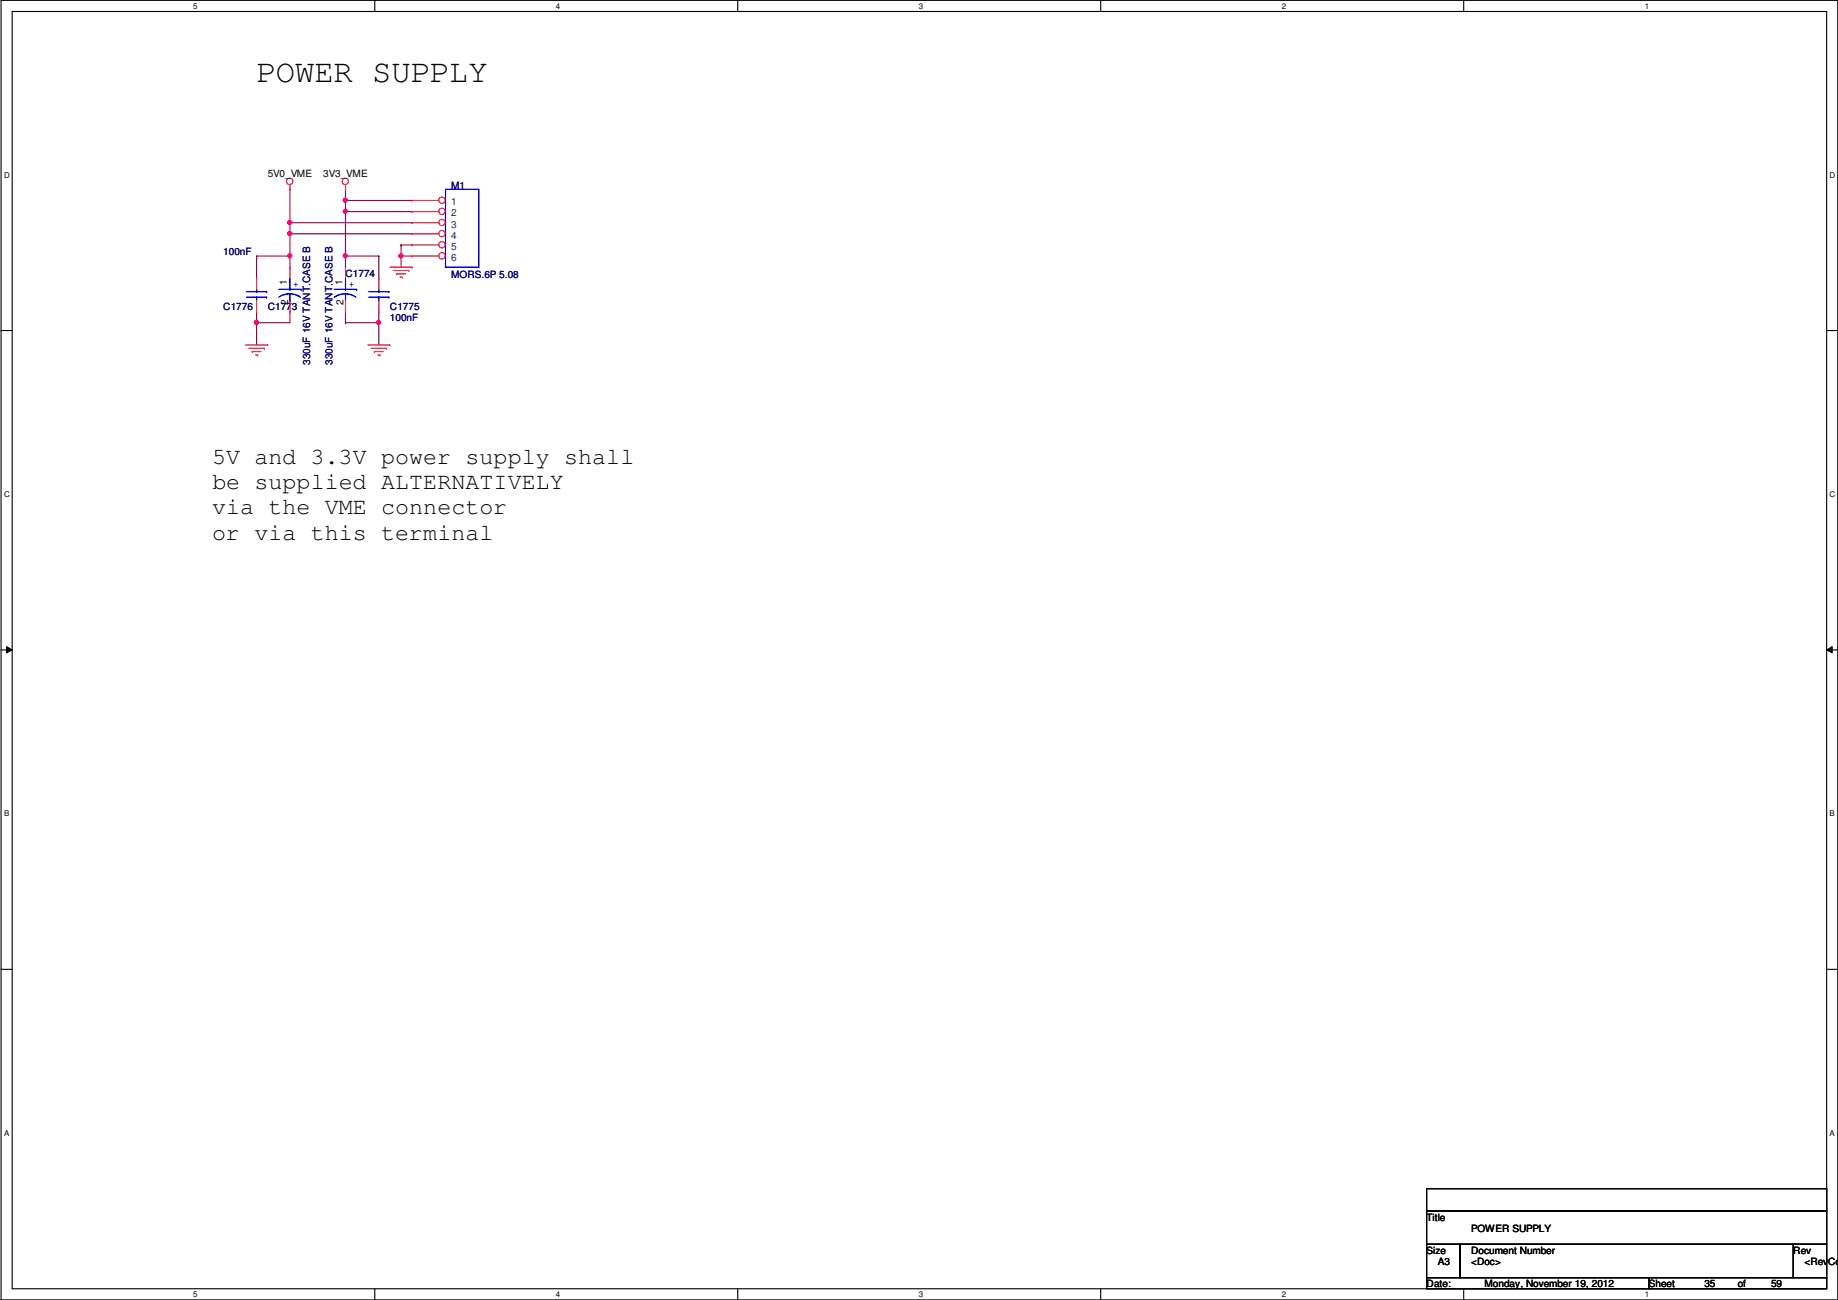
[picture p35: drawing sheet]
<svg xmlns="http://www.w3.org/2000/svg" width="420mm" height="297mm" viewBox="0 0 420 297" stroke-linecap="round" stroke-linejoin="round" font-family="sans-serif">
<defs><g id="words">
<text font-size="7.4" x="58.7" y="18.8">POWER SUPPLY</text>
<g font-size="5.3">
<text x="48.5" y="106">5V and 3.3V power supply shall</text>
<text x="48.5" y="111.8">be supplied ALTERNATIVELY</text>
<text x="48.5" y="117.5">via the VME connector</text>
<text x="48.5" y="123.3">or via this terminal</text>
</g>
<g font-size="2.3">
<text x="61.2" y="40.4">5V0_VME</text>
<text x="73.9" y="40.4">3V3_VME</text>
<text x="65.6" y="65.1" transform="rotate(-90 65.6 65.1)">1</text>
<text x="78.3" y="65.1" transform="rotate(-90 78.3 65.1)">1</text>
<text x="65.9" y="69.7" transform="rotate(-90 65.9 69.7)">2</text>
<text x="78.6" y="69.7" transform="rotate(-90 78.6 69.7)">2</text>
<text x="326.1" y="278.9">Title</text>
<text x="336.3" y="281.4">POWER SUPPLY</text>
<text x="326.1" y="286.5">Size</text>
<text x="336.3" y="286.5">Document Number</text>
<text x="409.9" y="286.5">Rev</text>
<text x="328.7" y="289.1">A3</text>
<text x="336.3" y="289.1">&lt;Doc&gt;</text>
<text x="412.5" y="289.1">&lt;RevCod</text>
<text x="326.1" y="294.1">Date:</text>
<text x="339.3" y="294.1">Monday, November 19, 2012</text>
<text x="376.9" y="294.1">Sheet</text>
<text x="389.6" y="294.1">35</text>
<text x="397.2" y="294.1">of</text>
<text x="404.9" y="294.1">59</text>
</g>
<g font-size="2.3" fill="#000080">
<text x="103.1" y="43.2">M1</text>
<text x="51" y="58.2">100nF</text>
<text x="79" y="63.2">C1774</text>
<text x="103.1" y="63.5">MORS.6P 5.08</text>
<text x="51" y="70.9">C1776</text>
<text x="61.2" y="70.9">C1773</text>
<text x="89.1" y="70.9">C1775</text>
<text x="89.1" y="73.4">100nF</text>
<text x="70.9" y="83.4" transform="rotate(-90 70.9 83.4)">330uF 16V TANT.CASE B</text>
<text x="76" y="83.4" transform="rotate(-90 76 83.4)">330uF 16V TANT.CASE B</text>
</g>
<g font-size="2.3" fill="#004080">
<text x="103.1" y="46.9">1</text>
<text x="103.1" y="49.4">2</text>
<text x="103.1" y="52">3</text>
<text x="103.1" y="54.5">4</text>
<text x="103.1" y="57.1">5</text>
<text x="103.1" y="59.6">6</text>
</g>
<g font-size="2.3" fill="#00f">
<text x="67" y="65.5">+</text>
<text x="79.7" y="65.5">+</text>
</g>
<g font-size="1.8">
<text x="44.2" y="1.9">5</text>
<text x="127.1" y="1.9">4</text>
<text x="210" y="1.9">3</text>
<text x="293" y="1.9">2</text>
<text x="376" y="1.9">1</text>
<text x=".9" y="40.6">D</text>
<text x="418.2" y="40.6">D</text>
<text x=".9" y="113.5">C</text>
<text x="418.2" y="113.5">C</text>
<text x=".9" y="186.5">B</text>
<text x="418.2" y="186.5">B</text>
<text x=".9" y="259.5">A</text>
<text x="418.2" y="259.5">A</text>
<text x="44.2" y="296.3">5</text>
<text x="127.1" y="296.3">4</text>
<text x="210" y="296.3">3</text>
<text x="293" y="296.3">2</text>
<text x="376" y="296.3">1</text>
</g>
</g></defs>
<path d="M.2 .1h419.9v296.9h-419.9zM2.8 2.6h414.8v291.9h-414.8z" fill="none" stroke="#000" stroke-width=".25"/>
<g fill="#fff">
<path d="M44.2 .3h1v2.1h-1z"/>
<path d="M44.2 294.7h1v2.1h-1z"/>
</g>
<path d="M85.7 .1v2.5M85.7 294.5v2.5" fill="none" stroke="#000" stroke-width=".25"/>
<g fill="#fff">
<path d="M127.1 .3h1v2.1h-1z"/>
<path d="M127.1 294.7h1v2.1h-1z"/>
</g>
<path d="M168.6 .1v2.5M168.6 294.5v2.5" fill="none" stroke="#000" stroke-width=".25"/>
<g fill="#fff">
<path d="M210 .3h1.1v2.1h-1.1z"/>
<path d="M210 294.7h1.1v2.1h-1.1z"/>
</g>
<path d="M251.6 .1v2.5M251.6 294.5v2.5" fill="none" stroke="#000" stroke-width=".25"/>
<g fill="#fff">
<path d="M293 .3h1v2.1h-1z"/>
<path d="M293 294.7h1v2.1h-1z"/>
</g>
<path d="M334.6 .1v2.5M334.6 294.5v2.5" fill="none" stroke="#000" stroke-width=".25"/>
<g fill="#fff">
<path d="M376 .3h1v2.1h-1z"/>
<path d="M376 294.7h1v2.1h-1z"/>
<path d="M.9 39h1.3v2.1h-1.3z"/>
<path d="M418.2 39h1.3v2.1h-1.3z"/>
<path d="M.9 111.9h1.3v2.1h-1.3z"/>
<path d="M418.2 111.9h1.3v2.1h-1.3z"/>
</g>
<path d="M.2 75.5h2.6M417.6 75.5h2.5" fill="none" stroke="#000" stroke-width=".25"/>
<g fill="#fff">
<path d="M.9 184.9h1.2v2h-1.2z"/>
<path d="M418.2 184.9h1.2v2h-1.2z"/>
</g>
<path d="M.2 148.5h2.6M417.6 148.5h2.5" fill="none" stroke="#000" stroke-width=".25"/>
<path d="M1.5 147.7l1.3 .8-1.3 .7zM417.6 148.5l1.2-.8v1.5z" fill="#000"/>
<path d="M1.5 147.7l1.3 .8-1.3 .7zM417.6 148.5l1.2-.8v1.5z" fill="none" stroke="#000" stroke-width=".23"/>
<g fill="#fff">
<path d="M.9 257.9h1.1v2h-1.1z"/>
<path d="M418.2 257.9h1.1v2h-1.1z"/>
</g>
<path d="M.2 221.5h2.6M417.6 221.5h2.5" fill="none" stroke="#000" stroke-width=".25"/>
<path d="M66.3 53.4h.1M66.3 53.4v5.1M79 43.3h.1M79 45.8h.1M79 43.3v2.5M79 45.8h15.2M58.7 71.2h.1M58.7 71.2v2.5M86.6 71.2h.1M86.6 71.2v2.5" fill="none" stroke="#800040" stroke-width=".25"/>
<circle cx="78.9" cy="45.8" r=".48" fill="#f0f"/>
<circle cx="78.9" cy="45.8" r=".48" fill="none" stroke="#f0f" stroke-width=".25"/>
<path d="M66.3 53.4h.1M66.3 53.4h27.9M79 48.3h.1M79 48.3h15.2" fill="none" stroke="#800040" stroke-width=".25"/>
<circle cx="66.2" cy="53.4" r=".48" fill="#f0f"/>
<circle cx="66.2" cy="53.4" r=".48" fill="none" stroke="#f0f" stroke-width=".25"/>
<path d="M66.3 50.9h.1M66.3 50.9v2.5" fill="none" stroke="#800040" stroke-width=".25"/>
<circle cx="66.2" cy="50.8" r=".48" fill="#f0f"/>
<circle cx="66.2" cy="50.8" r=".48" fill="none" stroke="#f0f" stroke-width=".25"/>
<path d="M91.7 58.5h.1M91.7 58.5v2.5" fill="none" stroke="#800040" stroke-width=".25"/>
<circle cx="91.6" cy="58.5" r=".48" fill="#f0f"/>
<circle cx="91.6" cy="58.5" r=".48" fill="none" stroke="#f0f" stroke-width=".25"/>
<path d="M66.3 58.5h.1M66.3 58.5v2.5M91.7 56h.1M91.7 58.5h.1M91.7 56h2.5M91.7 58.5h2.5M91.7 56v2.5" fill="none" stroke="#800040" stroke-width=".25"/>
<circle cx="66.2" cy="58.5" r=".48" fill="#f0f"/>
<circle cx="66.2" cy="58.5" r=".48" fill="none" stroke="#f0f" stroke-width=".25"/>
<path d="M66.3 50.9h.1M66.3 43.3h.1M66.3 43.3v7.6M66.3 50.9h27.9M79 48.3h.1M79 48.3v10.2M66.3 71.2h.1M66.3 71.2v2.5M79 71.2h.1M79 71.2v2.5" fill="none" stroke="#800040" stroke-width=".25"/>
<circle cx="78.9" cy="58.5" r=".48" fill="#f0f"/>
<circle cx="78.9" cy="58.5" r=".48" fill="none" stroke="#f0f" stroke-width=".25"/>
<circle cx="78.9" cy="48.3" r=".48" fill="#f0f"/>
<circle cx="78.9" cy="48.3" r=".48" fill="none" stroke="#f0f" stroke-width=".25"/>
<path d="M79 45.8h.1M79 45.8v2.5M86.6 73.7h.1M86.6 73.7v5.1" fill="none" stroke="#800040" stroke-width=".25"/>
<circle cx="86.6" cy="73.7" r=".48" fill="#f0f"/>
<circle cx="86.6" cy="73.7" r=".48" fill="none" stroke="#f0f" stroke-width=".25"/>
<path d="M58.7 58.5h.1M58.7 58.5h7.6M58.7 58.5v5.1M79 58.5h.1M79 58.5h7.6M79 58.5v2.5M86.6 58.5h.1M86.6 58.5v5.1M58.7 73.7h.1M58.7 73.7v5.1M79 73.7h.1M79 73.7h7.6" fill="none" stroke="#800040" stroke-width=".25"/>
<circle cx="58.6" cy="73.7" r=".48" fill="#f0f"/>
<circle cx="58.6" cy="73.7" r=".48" fill="none" stroke="#f0f" stroke-width=".25"/>
<path d="M58.7 73.7h.1M58.7 73.7h7.6" fill="none" stroke="#800040" stroke-width=".25"/>
<g fill="none" stroke="#f00" stroke-width=".25">
<path d="M66.3 43.3h.1M66.3 42.2v1.1M79 43.3h.1M79 42.2v1.1M56.1 78.8h5.1M56.9 79.6h3.5M60.4 79.6h.1M61.2 78.8h.1M66.3 61h.1M66.3 71.2h.1M66.3 61v2.6M66.3 68.7v2.5"/>
<path d="M79 61h.1M79 71.2h.1M79 61v2.6M79 68.7v2.5M84.1 78.8h5M84.8 79.6h3.6M86.6 63.6h.1M86.6 71.2h.1M86.6 63.6v2.5M86.6 68.7v2.5M88.4 79.6h.1M89.1 78.8h.1"/>
<path d="M89.1 61h5.1M89.9 61.8h3.6M90.7 62.6h.1M90.7 62.6h2M91.4 63.3h.5M91.9 63.3h.1M93.5 61.8h.1M94.2 61h.1M57.6 80.3h.1M57.6 80.3h2.1M58.4 81.1h.5M58.9 81.1h.1"/>
<path d="M85.6 80.3h.1M85.6 80.3h2M86.3 81.1h.6M86.9 81.1h.1"/>
<circle cx="66.2" cy="41.4" r=".73"/>
<circle cx="78.9" cy="41.4" r=".73"/>
</g>
<path d="M326.1 271.6h91.5v5.1h-91.5zM326.1 276.7h91.5v7.6h-91.5zM326.1 284.3h7.6v7.6h-7.6zM326.1 291.9h50.8v2.6h-50.8zM333.7 284.3h76.2v7.6h-76.2zM376.9 291.9h40.7v2.6h-40.7zM409.9 284.3h7.7v7.6h-7.7z" fill="none" stroke="#000" stroke-width=".25"/>
<g fill="none" stroke="#00f" stroke-width=".25">
<path d="M101.8 43.3h7.7v17.7h-7.7zM63.7 67.9a4.3 4.3 0 0 1 5 0M63.7 66.1h5.1M66.3 68.7h.1M66.3 66.1h.1M66.3 63.6v2.5M66.3 67.1v1.6M68.8 66.1h.1M76.4 67.9a4.3 4.3 0 0 1 5 0M76.4 66.1h5.1M79 68.7h.1M79 66.1h.1"/>
<path d="M79 63.6v2.5M79 67.1v1.6M81.5 66.1h.1M84.3 67.9h4.6M84.3 66.6h4.6M86.6 66.6h.1M86.6 67.9h.1M86.6 66.1v.5M86.6 67.9v.8M88.9 67.9h.1M88.9 66.6h.1"/>
</g>
<circle cx="101" cy="45.8" r=".73" fill="#fff"/>
<g fill="none" stroke="#f00" stroke-width=".25">
<path d="M94.2 45.8h.1M94.2 45.8h6.1"/>
<circle cx="101" cy="45.8" r=".73"/>
</g>
<circle cx="101" cy="48.3" r=".73" fill="#fff"/>
<g fill="none" stroke="#f00" stroke-width=".25">
<path d="M94.2 48.3h.1M94.2 48.3h6.1"/>
<circle cx="101" cy="48.3" r=".73"/>
</g>
<circle cx="101" cy="50.8" r=".73" fill="#fff"/>
<g fill="none" stroke="#f00" stroke-width=".25">
<path d="M94.2 50.9h.1M94.2 50.9h6.1"/>
<circle cx="101" cy="50.8" r=".73"/>
</g>
<circle cx="101" cy="53.4" r=".73" fill="#fff"/>
<g fill="none" stroke="#f00" stroke-width=".25">
<path d="M94.2 53.4h.1M94.2 53.4h6.1"/>
<circle cx="101" cy="53.4" r=".73"/>
</g>
<circle cx="101" cy="55.9" r=".73" fill="#fff"/>
<g fill="none" stroke="#f00" stroke-width=".25">
<path d="M94.2 56h.1M94.2 56h6.1"/>
<circle cx="101" cy="55.9" r=".73"/>
</g>
<circle cx="101" cy="58.5" r=".73" fill="#fff"/>
<g fill="none" stroke="#f00" stroke-width=".25">
<path d="M94.2 58.5h.1M94.2 58.5h6.1M58.7 63.6h.1M58.7 71.2h.1M58.7 63.6v2.5M58.7 68.7v2.5"/>
<circle cx="101" cy="58.5" r=".73"/>
</g>
<path d="M56.4 67.9h4.5M56.4 66.6h4.5M58.7 66.6h.1M58.7 67.9h.1M58.7 66.1v.5M58.7 67.9v.8M60.9 67.9h.1M60.9 66.6h.1" fill="none" stroke="#00f" stroke-width=".25"/>
<circle cx="78.9" cy="45.8" r=".48" fill="#f0f"/>
<circle cx="78.9" cy="45.8" r=".48" fill="none" stroke="#f0f" stroke-width=".25"/>
<circle cx="66.2" cy="53.4" r=".48" fill="#f0f"/>
<circle cx="66.2" cy="53.4" r=".48" fill="none" stroke="#f0f" stroke-width=".25"/>
<circle cx="66.2" cy="50.8" r=".48" fill="#f0f"/>
<circle cx="66.2" cy="50.8" r=".48" fill="none" stroke="#f0f" stroke-width=".25"/>
<circle cx="91.6" cy="58.5" r=".48" fill="#f0f"/>
<circle cx="91.6" cy="58.5" r=".48" fill="none" stroke="#f0f" stroke-width=".25"/>
<circle cx="66.2" cy="58.5" r=".48" fill="#f0f"/>
<circle cx="66.2" cy="58.5" r=".48" fill="none" stroke="#f0f" stroke-width=".25"/>
<circle cx="78.9" cy="58.5" r=".48" fill="#f0f"/>
<circle cx="78.9" cy="58.5" r=".48" fill="none" stroke="#f0f" stroke-width=".25"/>
<circle cx="78.9" cy="48.3" r=".48" fill="#f0f"/>
<circle cx="78.9" cy="48.3" r=".48" fill="none" stroke="#f0f" stroke-width=".25"/>
<circle cx="86.6" cy="73.7" r=".48" fill="#f0f"/>
<circle cx="86.6" cy="73.7" r=".48" fill="none" stroke="#f0f" stroke-width=".25"/>
<circle cx="58.6" cy="73.7" r=".48" fill="#f0f"/>
<circle cx="58.6" cy="73.7" r=".48" fill="none" stroke="#f0f" stroke-width=".25"/>
<use href="#words"/>
</svg>
